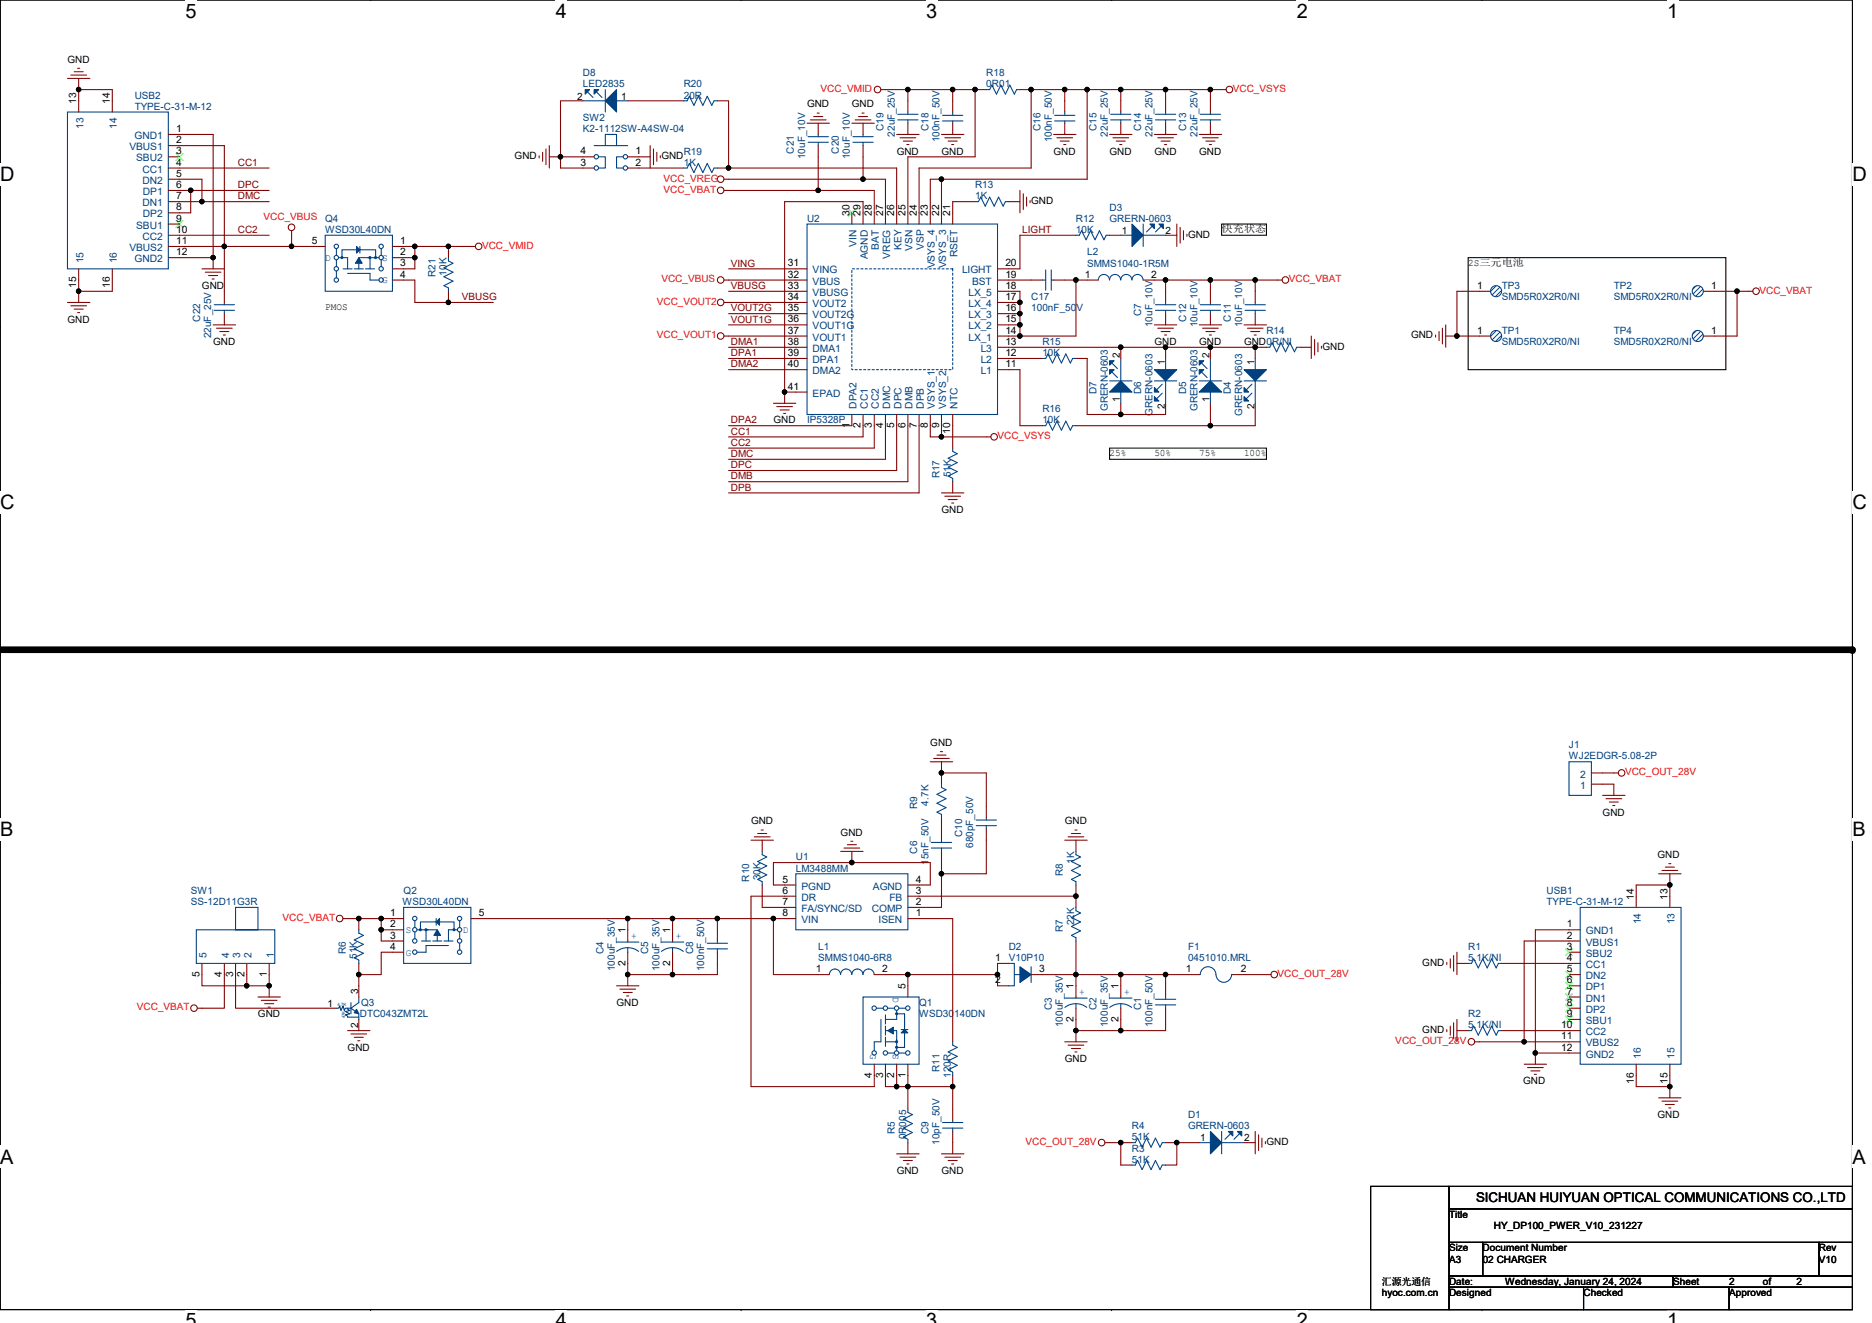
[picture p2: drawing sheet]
<svg xmlns="http://www.w3.org/2000/svg" width="297mm" height="210mm" viewBox="0 0 297 210" stroke-linecap="round" stroke-linejoin="round" font-family="sans-serif">
<defs><g id="words">
<g font-size="3.2">
<text x="29.4" y="2.8">5</text>
<text x="88.2" y="2.8">4</text>
<text x="147" y="2.8">3</text>
<text x="205.8" y="2.8">2</text>
<text x="264.5" y="2.8">1</text>
<text x="0" y="28.8">D</text>
<text x="293.9" y="28.8">D</text>
<text x="0" y="80.8">C</text>
<text x="293.9" y="80.8">C</text>
<text x="0" y="132.7">B</text>
<text x="293.9" y="132.7">B</text>
<text x="0" y="184.7">A</text>
<text x="293.9" y="184.7">A</text>
<text x="29.4" y="210.7">5</text>
<text x="88.2" y="210.7">4</text>
<text x="147" y="210.7">3</text>
<text x="205.8" y="210.7">2</text>
<text x="264.5" y="210.7">1</text>
</g>
<text font-size="2.1" x="234.2" y="190.7">SICHUAN HUIYUAN OPTICAL COMMUNICATIONS CO.,LTD</text>
<g font-size="1.6">
<text x="10.7" y="9.9">GND</text>
<text x="12.1" y="16.5" transform="rotate(-90 12.1 16.5)">13</text>
<text x="17.4" y="16.5" transform="rotate(-90 17.4 16.5)">14</text>
<text x="91.6" y="15.8">2</text>
<text x="98.5" y="15.8">1</text>
<text x="128.1" y="17.1">GND</text>
<text x="135.2" y="17.1">GND</text>
<text x="28" y="21">1</text>
<text x="28" y="22.7">2</text>
<text x="28" y="24.5">3</text>
<text x="28" y="26.3">4</text>
<text x="28" y="28.1">5</text>
<text x="28" y="29.8">6</text>
<text x="81.7" y="25.3">GND</text>
<text x="92.1" y="24.5">4</text>
<text x="92.1" y="26.3">3</text>
<text x="100.9" y="24.5">1</text>
<text x="100.9" y="26.3">2</text>
<text x="104.9" y="25.3">GND</text>
<text x="142.3" y="24.5">GND</text>
<text x="149.4" y="24.5">GND</text>
<text x="167.2" y="24.5">GND</text>
<text x="176.1" y="24.5">GND</text>
<text x="183.2" y="24.5">GND</text>
<text x="190.3" y="24.5">GND</text>
<text x="28" y="35.2">9</text>
<text x="28" y="31.6">7</text>
<text x="28" y="33.4">8</text>
<text x="134.8" y="34.3" transform="rotate(-90 134.8 34.3)">30</text>
<text x="136.6" y="34.3" transform="rotate(-90 136.6 34.3)">29</text>
<text x="138.3" y="34.3" transform="rotate(-90 138.3 34.3)">28</text>
<text x="140.1" y="34.3" transform="rotate(-90 140.1 34.3)">27</text>
<text x="141.9" y="34.3" transform="rotate(-90 141.9 34.3)">26</text>
<text x="143.7" y="34.3" transform="rotate(-90 143.7 34.3)">25</text>
<text x="145.5" y="34.3" transform="rotate(-90 145.5 34.3)">24</text>
<text x="147.2" y="34.3" transform="rotate(-90 147.2 34.3)">23</text>
<text x="149" y="34.3" transform="rotate(-90 149 34.3)">22</text>
<text x="150.8" y="34.3" transform="rotate(-90 150.8 34.3)">21</text>
<text x="163.6" y="32.4">GND</text>
<text x="28" y="40.5">12</text>
<text x="28" y="37">10</text>
<text x="28" y="38.7">11</text>
<text x="49.5" y="38.7">5</text>
<text x="63.5" y="38.7">1</text>
<text x="63.5" y="40.5">2</text>
<text x="178" y="37.1">1</text>
<text x="185" y="37.1">2</text>
<text x="188.5" y="37.7">GND</text>
<text x="193.8" y="36.8">快充状态</text>
<text x="12.1" y="45.7" transform="rotate(-90 12.1 45.7)">15</text>
<text x="17.4" y="45.7" transform="rotate(-90 17.4 45.7)">16</text>
<text x="32" y="45.9">GND</text>
<text x="63.5" y="42.3">3</text>
<text x="63.5" y="44.1">4</text>
<text x="125" y="42.3">31</text>
<text x="125" y="44.1">32</text>
<text x="125" y="45.8">33</text>
<text x="125" y="47.6">34</text>
<text x="159.5" y="42.3">20</text>
<text x="159.5" y="44.1">19</text>
<text x="159.5" y="47.6">17</text>
<text x="159.5" y="45.8">18</text>
<text x="172.1" y="44.1">1</text>
<text x="182.6" y="44.1">2</text>
<text x="233" y="42.1">2S三元电池</text>
<text x="234.4" y="45.8">1</text>
<text x="271.5" y="45.8">1</text>
<text x="10.7" y="51.2">GND</text>
<text x="51.6" y="49.3">PMOS</text>
<text x="125" y="49.4">35</text>
<text x="125" y="51.2">36</text>
<text x="125" y="53">37</text>
<text x="159.5" y="53">14</text>
<text x="159.5" y="51.2">15</text>
<text x="159.5" y="49.4">16</text>
<text x="223.9" y="53.7">GND</text>
<text x="234.4" y="53">1</text>
<text x="271.5" y="53">1</text>
<text x="33.8" y="54.8">GND</text>
<text x="125" y="54.7">38</text>
<text x="125" y="56.5">39</text>
<text x="125" y="58.3">40</text>
<text x="159.5" y="58.3">11</text>
<text x="159.5" y="56.5">12</text>
<text x="159.5" y="54.7">13</text>
<text x="177.7" y="56.9" transform="rotate(-90 177.7 56.9)">2</text>
<text x="183.2" y="54.8">GND</text>
<text x="184.8" y="58" transform="rotate(-90 184.8 58)">1</text>
<text x="190.3" y="54.8">GND</text>
<text x="191.9" y="56.9" transform="rotate(-90 191.9 56.9)">2</text>
<text x="197.4" y="54.8">GND0R/NI</text>
<text x="199" y="58" transform="rotate(-90 199 58)">1</text>
<text x="209.8" y="55.5">GND</text>
<text x="125" y="61.8">41</text>
<text x="177.7" y="63.8" transform="rotate(-90 177.7 63.8)">1</text>
<text x="184.8" y="64.9" transform="rotate(-90 184.8 64.9)">2</text>
<text x="191.9" y="63.8" transform="rotate(-90 191.9 63.8)">1</text>
<text x="199" y="64.9" transform="rotate(-90 199 64.9)">2</text>
<text x="122.7" y="67.2">GND</text>
<text x="134.8" y="67.9" transform="rotate(-90 134.8 67.9)">1</text>
<text x="136.6" y="67.9" transform="rotate(-90 136.6 67.9)">2</text>
<text x="138.3" y="67.9" transform="rotate(-90 138.3 67.9)">3</text>
<text x="140.1" y="67.9" transform="rotate(-90 140.1 67.9)">4</text>
<text x="141.9" y="67.9" transform="rotate(-90 141.9 67.9)">5</text>
<text x="143.7" y="67.9" transform="rotate(-90 143.7 67.9)">6</text>
<text x="145.5" y="67.9" transform="rotate(-90 145.5 67.9)">7</text>
<text x="147.2" y="67.9" transform="rotate(-90 147.2 67.9)">8</text>
<text x="149" y="67.9" transform="rotate(-90 149 67.9)">9</text>
<text x="150.8" y="68.9" transform="rotate(-90 150.8 68.9)">10</text>
<text x="176.1" y="72.4">25%</text>
<text x="183.2" y="72.4">50%</text>
<text x="190.3" y="72.4">75%</text>
<text x="197.4" y="72.4">100%</text>
<text x="149.4" y="81.4">GND</text>
<text x="147.6" y="118.4">GND</text>
<text x="119.2" y="130.9">GND</text>
<text x="168.9" y="130.9">GND</text>
<text x="254.3" y="129.4">GND</text>
<text x="133.4" y="132.6">GND</text>
<text x="263" y="136.2">GND</text>
<text x="124.1" y="140.1">5</text>
<text x="124.1" y="141.9">6</text>
<text x="124.1" y="143.6">7</text>
<text x="145.3" y="140.1">4</text>
<text x="145.3" y="141.9">3</text>
<text x="145.3" y="143.6">2</text>
<text x="259.2" y="142.8" transform="rotate(-90 259.2 142.8)">14</text>
<text x="264.6" y="142.8" transform="rotate(-90 264.6 142.8)">13</text>
<text x="61.9" y="145.4">1</text>
<text x="61.9" y="147.2">2</text>
<text x="61.9" y="149">3</text>
<text x="76" y="145.4">5</text>
<text x="99.2" y="148.1" transform="rotate(-90 99.2 148.1)">1</text>
<text x="106.3" y="148.1" transform="rotate(-90 106.3 148.1)">1</text>
<text x="124.1" y="145.4">8</text>
<text x="145.3" y="145.4">1</text>
<text x="248.6" y="147.2">1</text>
<text x="248.6" y="149">2</text>
<text x="31.7" y="155.1" transform="rotate(-90 31.7 155.1)">5</text>
<text x="35.2" y="155.1" transform="rotate(-90 35.2 155.1)">4</text>
<text x="37" y="155.1" transform="rotate(-90 37 155.1)">3</text>
<text x="38.8" y="155.1" transform="rotate(-90 38.8 155.1)">2</text>
<text x="42.3" y="155.1" transform="rotate(-90 42.3 155.1)">1</text>
<text x="61.9" y="150.7">4</text>
<text x="99.2" y="153.3" transform="rotate(-90 99.2 153.3)">2</text>
<text x="106.3" y="153.3" transform="rotate(-90 106.3 153.3)">2</text>
<text x="129.5" y="154.3">1</text>
<text x="140" y="154.3">2</text>
<text x="157.9" y="152.5">1</text>
<text x="164.9" y="154.3">3</text>
<text x="188.1" y="154.3">1</text>
<text x="196.9" y="154.3">2</text>
<text x="225.7" y="153.3">GND</text>
<text x="248.6" y="150.7">3</text>
<text x="248.6" y="152.5">4</text>
<text x="248.6" y="154.3">5</text>
<text x="40.9" y="161.4">GND</text>
<text x="52" y="159.8">1</text>
<text x="56.8" y="157.7" transform="rotate(-90 56.8 157.7)">3</text>
<text x="97.8" y="159.7">GND</text>
<text x="143.7" y="157" transform="rotate(-90 143.7 157)">5</text>
<text x="157.9" y="156.1">2</text>
<text x="170.3" y="157" transform="rotate(-90 170.3 157)">1</text>
<text x="177.5" y="157" transform="rotate(-90 177.5 157)">1</text>
<text x="248.6" y="156.1">6</text>
<text x="248.6" y="157.9">7</text>
<text x="248.6" y="159.6">8</text>
<text x="248.6" y="161.4">9</text>
<text x="55.2" y="166.8">GND</text>
<text x="56.8" y="163.2" transform="rotate(-90 56.8 163.2)">2</text>
<text x="170.3" y="162.2" transform="rotate(-90 170.3 162.2)">2</text>
<text x="177.5" y="162.2" transform="rotate(-90 177.5 162.2)">2</text>
<text x="225.7" y="163.9">GND</text>
<text x="247.7" y="163.2">10</text>
<text x="247.7" y="165">11</text>
<text x="247.7" y="166.8">12</text>
<text x="138.3" y="171.1" transform="rotate(-90 138.3 171.1)">4</text>
<text x="140.1" y="171.1" transform="rotate(-90 140.1 171.1)">3</text>
<text x="141.9" y="171.1" transform="rotate(-90 141.9 171.1)">2</text>
<text x="143.7" y="171.1" transform="rotate(-90 143.7 171.1)">1</text>
<text x="168.9" y="168.6">GND</text>
<text x="241.7" y="172.1">GND</text>
<text x="259.2" y="172" transform="rotate(-90 259.2 172)">16</text>
<text x="264.6" y="172" transform="rotate(-90 264.6 172)">15</text>
<text x="263" y="177.4">GND</text>
<text x="190.5" y="181.2">1</text>
<text x="197.4" y="181.2">2</text>
<text x="201" y="181.7">GND</text>
<text x="142.3" y="186.3">GND</text>
<text x="149.4" y="186.3">GND</text>
<text x="229.9" y="193.3">Title</text>
<text x="237" y="195.1">HY_DP100_PWER_V10_231227</text>
<text x="219.3" y="203.9">汇源光通信</text>
<text x="229.9" y="200.4">A3</text>
<text x="229.9" y="198.6">Size</text>
<text x="229.9" y="203.9">Date:</text>
<text x="235.3" y="198.6">Document Number</text>
<text x="235.3" y="200.4">02 CHARGER</text>
<text x="238.8" y="203.9">Wednesday, January 24, 2024</text>
<text x="265.5" y="203.9">Sheet</text>
<text x="274.4" y="203.9">2</text>
<text x="279.7" y="203.9">of</text>
<text x="285" y="203.9">2</text>
<text x="288.6" y="198.6">Rev</text>
<text x="288.6" y="200.4">V10</text>
<text x="219.3" y="205.7">hyoc.com.cn</text>
<text x="229.9" y="205.7">Designed</text>
<text x="251.3" y="205.7">Checked</text>
<text x="274.4" y="205.7">Approved</text>
</g>
<g font-size="1.6" fill="#004080">
<text x="21.4" y="15.6">USB2</text>
<text x="21.4" y="17.4">TYPE-C-31-M-12</text>
<text x="92.5" y="12.1">D8</text>
<text x="92.5" y="13.9">LED2835</text>
<text x="108.5" y="13.9">R20</text>
<text x="108.5" y="15.6">20R</text>
<text x="156.5" y="12.1">R18</text>
<text x="156.5" y="13.9">0R01</text>
<text x="13.2" y="20.5" transform="rotate(-90 13.2 20.5)">13</text>
<text x="18.6" y="20.5" transform="rotate(-90 18.6 20.5)">14</text>
<text x="20.5" y="23.8">VBUS1</text>
<text x="21.4" y="22.1">GND1</text>
<text x="92.5" y="19.2">SW2</text>
<text x="92.5" y="21">K2-1112SW-A4SW-04</text>
<text x="140.2" y="20.8" transform="rotate(-90 140.2 20.8)">C19</text>
<text x="142" y="21.7" transform="rotate(-90 142 21.7)">22uF_25V</text>
<text x="147.3" y="20.8" transform="rotate(-90 147.3 20.8)">C18</text>
<text x="149.1" y="22.6" transform="rotate(-90 149.1 22.6)">100nF_50V</text>
<text x="165.1" y="20.8" transform="rotate(-90 165.1 20.8)">C16</text>
<text x="166.9" y="22.6" transform="rotate(-90 166.9 22.6)">100nF_50V</text>
<text x="174" y="20.8" transform="rotate(-90 174 20.8)">C15</text>
<text x="175.8" y="21.7" transform="rotate(-90 175.8 21.7)">22uF_25V</text>
<text x="181.1" y="20.8" transform="rotate(-90 181.1 20.8)">C14</text>
<text x="182.9" y="21.7" transform="rotate(-90 182.9 21.7)">22uF_25V</text>
<text x="188.2" y="20.8" transform="rotate(-90 188.2 20.8)">C13</text>
<text x="190" y="21.7" transform="rotate(-90 190 21.7)">22uF_25V</text>
<text x="21.6" y="25.6">SBU2</text>
<text x="22.6" y="27.4">CC1</text>
<text x="22.6" y="29.2">DN2</text>
<text x="108.5" y="24.5">R19</text>
<text x="108.5" y="26.3">1K</text>
<text x="126" y="24.4" transform="rotate(-90 126 24.4)">C21</text>
<text x="127.8" y="25.3" transform="rotate(-90 127.8 25.3)">10uF_10V</text>
<text x="133.1" y="24.4" transform="rotate(-90 133.1 24.4)">C20</text>
<text x="134.9" y="25.3" transform="rotate(-90 134.9 25.3)">10uF_10V</text>
<text x="154.7" y="29.9">R13</text>
<text x="22.6" y="32.7">DN1</text>
<text x="22.7" y="30.9">DP1</text>
<text x="22.7" y="34.5">DP2</text>
<text x="51.6" y="35.2">Q4</text>
<text x="128.1" y="35.2">U2</text>
<text x="154.7" y="31.6">1K</text>
<text x="170.7" y="35.2">R12</text>
<text x="176.1" y="33.4">D3</text>
<text x="176.1" y="35.2">GRERN-0603</text>
<text x="13.2" y="41.8" transform="rotate(-90 13.2 41.8)">15</text>
<text x="18.6" y="41.8" transform="rotate(-90 18.6 41.8)">16</text>
<text x="20.5" y="39.8">VBUS2</text>
<text x="21.4" y="41.6">GND2</text>
<text x="21.6" y="36.3">SBU1</text>
<text x="22.6" y="38.1">CC2</text>
<text x="51.6" y="37">WSD30L40DN</text>
<text x="51.6" y="41.4">D</text>
<text x="60.7" y="41.4">S</text>
<text x="135.9" y="39.2" transform="rotate(-90 135.9 39.2)">VIN</text>
<text x="137.7" y="41.2" transform="rotate(-90 137.7 41.2)">AGND</text>
<text x="139.5" y="39.6" transform="rotate(-90 139.5 39.6)">BAT</text>
<text x="141.2" y="41.1" transform="rotate(-90 141.2 41.1)">VREG</text>
<text x="143" y="39.7" transform="rotate(-90 143 39.7)">KEY</text>
<text x="144.8" y="39.8" transform="rotate(-90 144.8 39.8)">VSN</text>
<text x="146.6" y="39.7" transform="rotate(-90 146.6 39.7)">VSP</text>
<text x="151.9" y="40.8" transform="rotate(-90 151.9 40.8)">RSET</text>
<text x="170.7" y="37">10K</text>
<text x="172.5" y="40.5">L2</text>
<text x="60.7" y="45">G</text>
<text x="69.1" y="43.9" transform="rotate(-90 69.1 43.9)">R21</text>
<text x="70.9" y="43.7" transform="rotate(-90 70.9 43.7)">10K</text>
<text x="128.9" y="43.4">VING</text>
<text x="128.9" y="45.2">VBUS</text>
<text x="128.9" y="46.9">VBUSG</text>
<text x="148.4" y="42.6" transform="rotate(-90 148.4 42.6)">VSYS_4</text>
<text x="150.1" y="42.6" transform="rotate(-90 150.1 42.6)">VSYS_3</text>
<text x="152.7" y="43.4">LIGHT</text>
<text x="153.7" y="46.9">LX_5</text>
<text x="154.2" y="45.2">BST</text>
<text x="163.6" y="47.6">C17</text>
<text x="172.5" y="42.3">SMMS1040-1R5M</text>
<text x="238.3" y="45.9">TP3</text>
<text x="238.3" y="47.6">SMD5R0X2R0/NI</text>
<text x="256.1" y="45.9">TP2</text>
<text x="256.1" y="47.6">SMD5R0X2R0/NI</text>
<text x="31.7" y="51" transform="rotate(-90 31.7 51)">C22</text>
<text x="33.5" y="53.7" transform="rotate(-90 33.5 53.7)">22uF_25V</text>
<text x="128.9" y="48.7">VOUT2</text>
<text x="128.9" y="50.5">VOUT2G</text>
<text x="128.9" y="52.3">VOUT1G</text>
<text x="153.7" y="52.3">LX_2</text>
<text x="153.7" y="50.5">LX_3</text>
<text x="153.7" y="48.7">LX_4</text>
<text x="163.6" y="49.4">100nF_50V</text>
<text x="181.1" y="50.1" transform="rotate(-90 181.1 50.1)">C7</text>
<text x="182.9" y="51.9" transform="rotate(-90 182.9 51.9)">10uF_10V</text>
<text x="188.2" y="51" transform="rotate(-90 188.2 51)">C12</text>
<text x="190" y="51.9" transform="rotate(-90 190 51.9)">10uF_10V</text>
<text x="195.3" y="51" transform="rotate(-90 195.3 51)">C11</text>
<text x="197.1" y="51.9" transform="rotate(-90 197.1 51.9)">10uF_10V</text>
<text x="201" y="53">R14</text>
<text x="238.3" y="53">TP1</text>
<text x="256.1" y="53">TP4</text>
<text x="128.9" y="54.1">VOUT1</text>
<text x="128.9" y="55.8">DMA1</text>
<text x="128.9" y="57.6">DPA1</text>
<text x="128.9" y="59.4">DMA2</text>
<text x="153.7" y="54.1">LX_1</text>
<text x="155.6" y="59.4">L1</text>
<text x="155.6" y="57.6">L2</text>
<text x="155.6" y="55.8">L3</text>
<text x="165.4" y="54.8">R15</text>
<text x="165.4" y="56.5">10K</text>
<text x="238.3" y="54.8">SMD5R0X2R0/NI</text>
<text x="256.1" y="54.8">SMD5R0X2R0/NI</text>
<text x="128.9" y="62.9">EPAD</text>
<text x="135.9" y="64.9" transform="rotate(-90 135.9 64.9)">DPA2</text>
<text x="137.7" y="64.9" transform="rotate(-90 137.7 64.9)">CC1</text>
<text x="139.5" y="64.9" transform="rotate(-90 139.5 64.9)">CC2</text>
<text x="141.2" y="64.9" transform="rotate(-90 141.2 64.9)">DMC</text>
<text x="143" y="64.9" transform="rotate(-90 143 64.9)">DPC</text>
<text x="144.8" y="64.9" transform="rotate(-90 144.8 64.9)">DMB</text>
<text x="146.6" y="64.9" transform="rotate(-90 146.6 64.9)">DPB</text>
<text x="148.4" y="64.9" transform="rotate(-90 148.4 64.9)">VSYS_1</text>
<text x="150.1" y="64.9" transform="rotate(-90 150.1 64.9)">VSYS_2</text>
<text x="151.9" y="64.9" transform="rotate(-90 151.9 64.9)">NTC</text>
<text x="165.4" y="65.4">R16</text>
<text x="174" y="62.6" transform="rotate(-90 174 62.6)">D7</text>
<text x="175.8" y="65.3" transform="rotate(-90 175.8 65.3)">GRERN-0603</text>
<text x="181.1" y="62.6" transform="rotate(-90 181.1 62.6)">D6</text>
<text x="182.9" y="66" transform="rotate(-90 182.9 66)">GRERN-0603</text>
<text x="188.2" y="62.6" transform="rotate(-90 188.2 62.6)">D5</text>
<text x="190" y="65.3" transform="rotate(-90 190 65.3)">GRERN-0603</text>
<text x="195.3" y="62.6" transform="rotate(-90 195.3 62.6)">D4</text>
<text x="197.1" y="66" transform="rotate(-90 197.1 66)">GRERN-0603</text>
<text x="128.1" y="67.2">IP5328P</text>
<text x="165.4" y="67.2">10K</text>
<text x="149.1" y="75.9" transform="rotate(-90 149.1 75.9)">R17</text>
<text x="150.9" y="75.7" transform="rotate(-90 150.9 75.7)">51K</text>
<text x="249" y="118.8">J1</text>
<text x="249" y="120.5">WJ2EDGR-5.08-2P</text>
<text x="250.7" y="125.2">1</text>
<text x="250.7" y="123.4">2</text>
<text x="145.5" y="128.4" transform="rotate(-90 145.5 128.4)">R9</text>
<text x="147.3" y="127.8" transform="rotate(-90 147.3 127.8)">4.7K</text>
<text x="126.3" y="136.5">U1</text>
<text x="145.5" y="135.5" transform="rotate(-90 145.5 135.5)">C6</text>
<text x="147.3" y="137.3" transform="rotate(-90 147.3 137.3)">15nF_50V</text>
<text x="152.7" y="132.8" transform="rotate(-90 152.7 132.8)">C10</text>
<text x="154.4" y="134.6" transform="rotate(-90 154.4 134.6)">680pF_50V</text>
<text x="170.4" y="137.1" transform="rotate(-90 170.4 137.1)">1K</text>
<text x="30.3" y="141.9">SW1</text>
<text x="30.3" y="143.7">SS-12D11G3R</text>
<text x="63.9" y="143.7">WSD30L40DN</text>
<text x="64" y="141.9">Q2</text>
<text x="118.9" y="139.9" transform="rotate(-90 118.9 139.9)">R10</text>
<text x="120.6" y="139.7" transform="rotate(-90 120.6 139.7)">30K</text>
<text x="126.3" y="138.3">LM3488MM</text>
<text x="127.2" y="141.2">PGND</text>
<text x="127.2" y="143">DR</text>
<text x="138.5" y="141.2">AGND</text>
<text x="141.1" y="143">FB</text>
<text x="168.7" y="139" transform="rotate(-90 168.7 139)">R8</text>
<text x="245.4" y="141.9">USB1</text>
<text x="245.4" y="143.7">TYPE-C-31-M-12</text>
<text x="64.4" y="148.1">S</text>
<text x="73.5" y="148.1">D</text>
<text x="100.1" y="149">+</text>
<text x="107.2" y="149">+</text>
<text x="127.2" y="144.7">FA/SYNC/SD</text>
<text x="127.2" y="146.5">VIN</text>
<text x="138.3" y="144.7">COMP</text>
<text x="139.4" y="146.5">ISEN</text>
<text x="168.7" y="147.9" transform="rotate(-90 168.7 147.9)">R7</text>
<text x="170.4" y="146.9" transform="rotate(-90 170.4 146.9)">22K</text>
<text x="251.6" y="148.3">GND1</text>
<text x="260.4" y="146.7" transform="rotate(-90 260.4 146.7)">14</text>
<text x="265.7" y="146.7" transform="rotate(-90 265.7 146.7)">13</text>
<text x="32.8" y="152" transform="rotate(-90 32.8 152)">5</text>
<text x="36.3" y="152" transform="rotate(-90 36.3 152)">4</text>
<text x="38.1" y="152" transform="rotate(-90 38.1 152)">3</text>
<text x="39.9" y="152" transform="rotate(-90 39.9 152)">2</text>
<text x="43.5" y="152" transform="rotate(-90 43.5 152)">1</text>
<text x="54.9" y="151.5" transform="rotate(-90 54.9 151.5)">R6</text>
<text x="56.6" y="152.2" transform="rotate(-90 56.6 152.2)">51K</text>
<text x="64.4" y="151.7">G</text>
<text x="95.8" y="151.5" transform="rotate(-90 95.8 151.5)">C4</text>
<text x="97.5" y="154.2" transform="rotate(-90 97.5 154.2)">100uF_35V</text>
<text x="102.9" y="151.5" transform="rotate(-90 102.9 151.5)">C5</text>
<text x="104.6" y="154.2" transform="rotate(-90 104.6 154.2)">100uF_35V</text>
<text x="110" y="151.5" transform="rotate(-90 110 151.5)">C8</text>
<text x="111.8" y="154.2" transform="rotate(-90 111.8 154.2)">100nF_50V</text>
<text x="129.8" y="150.8">L1</text>
<text x="129.8" y="152.5">SMMS1040-6R8</text>
<text x="160.1" y="150.8">D2</text>
<text x="160.1" y="152.5">V10P10</text>
<text x="188.5" y="150.8">F1</text>
<text x="188.5" y="152.5">0451010.MRL</text>
<text x="233" y="150.8">R1</text>
<text x="233" y="152.5">5.1K/NI</text>
<text x="251.6" y="150.1">VBUS1</text>
<text x="251.6" y="151.8">SBU2</text>
<text x="251.6" y="153.6">CC1</text>
<text x="251.6" y="155.4">DN2</text>
<text x="57.1" y="161.4">DTC043ZMT2L</text>
<text x="57.3" y="159.7">Q3</text>
<text x="141.6" y="158.2" transform="rotate(90 141.6 158.2)">D</text>
<text x="145.8" y="159.7">Q1</text>
<text x="145.8" y="161.4">WSD30140DN</text>
<text x="166.9" y="160.4" transform="rotate(-90 166.9 160.4)">C3</text>
<text x="171.3" y="157.9">+</text>
<text x="174" y="160.4" transform="rotate(-90 174 160.4)">C2</text>
<text x="178.4" y="157.9">+</text>
<text x="181.1" y="160.4" transform="rotate(-90 181.1 160.4)">C1</text>
<text x="233" y="161.4">R2</text>
<text x="251.6" y="157.2">DP1</text>
<text x="251.6" y="159">DN1</text>
<text x="251.6" y="160.7">DP2</text>
<text x="138.1" y="167.3" transform="rotate(90 138.1 167.3)">G</text>
<text x="141.6" y="167.3" transform="rotate(90 141.6 167.3)">S</text>
<text x="168.7" y="163" transform="rotate(-90 168.7 163)">100uF_35V</text>
<text x="175.8" y="163" transform="rotate(-90 175.8 163)">100uF_35V</text>
<text x="182.9" y="163" transform="rotate(-90 182.9 163)">100nF_50V</text>
<text x="233" y="163.2">5.1K/NI</text>
<text x="251.6" y="162.5">SBU1</text>
<text x="251.6" y="164.3">CC2</text>
<text x="251.6" y="166.1">VBUS2</text>
<text x="251.6" y="167.9">GND2</text>
<text x="149.1" y="170.2" transform="rotate(-90 149.1 170.2)">R11</text>
<text x="150.9" y="171" transform="rotate(-90 150.9 171)">120R</text>
<text x="260.4" y="168" transform="rotate(-90 260.4 168)">16</text>
<text x="265.7" y="168" transform="rotate(-90 265.7 168)">15</text>
<text x="142" y="179.9" transform="rotate(-90 142 179.9)">R5</text>
<text x="147.3" y="179.9" transform="rotate(-90 147.3 179.9)">C9</text>
<text x="179.6" y="179.2">R4</text>
<text x="188.5" y="177.4">D1</text>
<text x="188.5" y="179.2">GRERN-0603</text>
<text x="143.8" y="180.8" transform="rotate(-90 143.8 180.8)">0R005</text>
<text x="149.1" y="181.7" transform="rotate(-90 149.1 181.7)">10pF_50V</text>
<text x="179.6" y="181">51K</text>
<text x="179.6" y="182.8">R3</text>
<text x="179.6" y="184.6">51K</text>
</g>
<g font-size="1.6" fill="#f00">
<text x="130.2" y="14.6">VCC_VMID</text>
<text x="195.6" y="14.6">VCC_VSYS</text>
<text x="105.3" y="28.8">VCC_VREG</text>
<text x="41.8" y="34.8">VCC_VBUS</text>
<text x="105.3" y="30.6">VCC_VBAT</text>
<text x="76.5" y="39.5">VCC_VMID</text>
<text x="104.9" y="44.8">VCC_VBUS</text>
<text x="204.5" y="44.8">VCC_VBAT</text>
<text x="279.2" y="46.6">VCC_VBAT</text>
<text x="104.2" y="48.4">VCC_VOUT2</text>
<text x="104.2" y="53.7">VCC_VOUT1</text>
<text x="158.3" y="69.7">VCC_VSYS</text>
<text x="257.8" y="123">VCC_OUT_28V</text>
<text x="44.8" y="146.2">VCC_VBAT</text>
<text x="202.7" y="155">VCC_OUT_28V</text>
<text x="21.7" y="160.4">VCC_VBAT</text>
<text x="221.4" y="165.7">VCC_OUT_28V</text>
<text x="162.7" y="181.7">VCC_OUT_28V</text>
</g>
<g font-size="1.6" fill="#800000">
<text x="37.7" y="26.3">CC1</text>
<text x="37.7" y="29.9">DPC</text>
<text x="37.7" y="31.6">DMC</text>
<text x="37.7" y="37">CC2</text>
<text x="162.2" y="37">LIGHT</text>
<text x="73.3" y="47.6">VBUSG</text>
<text x="116" y="42.3">VING</text>
<text x="116" y="45.9">VBUSG</text>
<text x="116" y="49.4">VOUT2G</text>
<text x="116" y="51.2">VOUT1G</text>
<text x="116" y="54.8">DMA1</text>
<text x="116" y="56.5">DPA1</text>
<text x="116" y="58.3">DMA2</text>
<text x="116" y="67.2">DPA2</text>
<text x="116" y="69">CC1</text>
<text x="116" y="70.8">CC2</text>
<text x="116" y="72.5">DMC</text>
<text x="116" y="74.3">DPC</text>
<text x="116" y="76.1">DMB</text>
<text x="116" y="77.9">DPB</text>
</g>
<g font-size=".7" fill="#004080">
<text x="53.5" y="159.6">4.7K</text>
<text x="54.8" y="161.6" transform="rotate(-90 54.8 161.6)">47K</text>
</g>
</g></defs>
<path d="M0 0h293.9v207.9h-293.9z" fill="none" stroke="#000" stroke-width=".17"/>
<g fill="#fff">
<path d="M29.4 0h1.8v3.5h-1.8z"/>
<path d="M29.4 207.9h1.8v2h-1.8z"/>
</g>
<path d="M58.8 0h.1M58.8 207.9h.1" fill="none" stroke="#000" stroke-width=".17"/>
<g fill="#fff">
<path d="M88.2 0h1.8v3.5h-1.8z"/>
<path d="M88.2 207.9h1.8v2h-1.8z"/>
</g>
<path d="M117.6 0h.1M117.6 207.9h.1" fill="none" stroke="#000" stroke-width=".17"/>
<g fill="#fff">
<path d="M147 0h1.7v3.5h-1.7z"/>
<path d="M147 207.9h1.7v2h-1.7z"/>
</g>
<path d="M176.4 0h.1M176.4 207.9h.1" fill="none" stroke="#000" stroke-width=".17"/>
<g fill="#fff">
<path d="M205.8 0h1.7v3.5h-1.7z"/>
<path d="M205.8 207.9h1.7v2h-1.7z"/>
</g>
<path d="M235.2 0h.1M235.2 207.9h.1" fill="none" stroke="#000" stroke-width=".17"/>
<g fill="#fff">
<path d="M264.5 0h1.8v3.5h-1.8z"/>
<path d="M264.5 207.9h1.8v2h-1.8z"/>
<path d="M0 26h2.3v3.5h-2.3z"/>
<path d="M293.9 26h2.3v3.5h-2.3z"/>
<path d="M0 77.9h2.3v3.5h-2.3z"/>
<path d="M293.9 77.9h2.3v3.5h-2.3z"/>
</g>
<path d="M0 52h.1M293.9 52h.1" fill="none" stroke="#000" stroke-width=".17"/>
<g fill="#fff">
<path d="M0 129.9h2.1v3.5h-2.1z"/>
<path d="M293.9 129.9h2.1v3.5h-2.1z"/>
</g>
<path d="M0 103.9h.1M293.9 103.9h.1" fill="none" stroke="#000" stroke-width=".17"/>
<g fill="#fff">
<path d="M0 181.9h2.2v3.5h-2.2z"/>
<path d="M293.9 181.9h2.2v3.5h-2.2z"/>
</g>
<path d="M193.8 35.6h7.2v1.7h-7.2zM233 40.9h40.9v17.8h-40.9zM176.1 71.1h24.9v1.8h-24.9zM0 155.9h.1M293.9 155.9h.1M229.9 188.3h64v3.6h-64zM229.9 191.9h64v5.3h-64zM229.9 197.2h5.4v5.3h-5.4zM235.3 197.2h53.3v5.3h-53.3zM288.6 197.2h5.3v5.3h-5.3zM229.9 202.5h35.6v1.8h-35.6zM265.5 202.5h28.4v1.8h-28.4z" fill="none" stroke="#000" stroke-width=".17"/>
<path d="M0 103.1h293.9" fill="none" stroke="#000" stroke-width="1.1"/>
<circle cx="293.9" cy="103.1" r=".53" fill="#000"/>
<g fill="none" stroke="#800000" stroke-width=".17">
<path d="M10.7 12.4h3.6M11.2 11.9h2.5M11.8 11.4h1.4M12.3 10.8h.4M128.1 19.6h3.5M128.6 19h2.5M129.1 18.5h1.5M129.7 17.9h.3M135.2 19.6h3.5M135.7 19h2.5M136.2 18.5h1.5M136.8 17.9h.3"/>
<path d="M139.8 14.2h.7M193.8 14.2h.8M46.3 36.6v.7M74.7 39.1h.7M85.6 24.7v.4M86.1 24.2v1.4M86.6 23.6v2.5M87.2 23.1v3.6M103.2 23.1v3.6M103.7 23.6v2.5M104.2 24.2v1.4M104.8 24.7v.4"/>
<path d="M114.9 28.4h.7M114.9 30.2h.7M142.3 21.3h3.5M142.8 21.9h2.5M143.3 22.4h1.5M143.9 22.9h.3M149.4 21.3h3.5M149.9 21.9h2.5M150.4 22.4h1.5M151 22.9h.3M161.8 30.2v3.6M162.4 30.8v2.5"/>
<path d="M162.9 31.3v1.4M163.4 31.8v.4M167.2 21.3h3.5M167.7 21.9h2.5M168.2 22.4h1.5M168.8 22.9h.3M176.1 21.3h3.5M176.6 21.9h2.5M177.1 22.4h1.5M177.7 22.9h.3M183.2 21.3h3.5M183.7 21.9h2.5"/>
<path d="M184.2 22.4h1.5M184.8 22.9h.3M186.7 35.6v3.5M187.3 36.1v2.5M187.8 36.6v1.5M188.3 37.2v.3M190.3 21.3h3.5M190.8 21.9h2.5M191.3 22.4h1.5M191.9 22.9h.3M10.7 48h3.6M11.2 48.5h2.5"/>
<path d="M11.8 49.1h1.4M12.3 49.6h.4M32 42.7h3.6M32.6 43.2h2.5M33.1 43.7h1.4M33.7 44.3h.3M33.8 51.6h3.6M34.4 52.1h2.4M34.9 52.6h1.4M35.4 53.2h.4M114.9 44.4h.7M114.9 48h.7"/>
<path d="M114.9 53.3h.7M183.2 51.6h3.5M183.7 52.1h2.5M184.2 52.6h1.5M184.8 53.2h.3M190.3 51.6h3.5M190.8 52.1h2.5M191.3 52.6h1.5M191.9 53.2h.3M197.4 51.6h3.6M197.9 52.1h2.5M198.5 52.6h1.4"/>
<path d="M199 53.2h.3M202.7 44.4h.8M208.1 53.3v3.6M208.6 53.9v2.5M209.1 54.4v1.4M209.7 54.9v.4M227.8 53.2v.3M228.3 52.6v1.5M228.9 52.1v2.5M229.4 51.6v3.5M277.4 46.2h.7M122.7 64h3.6"/>
<path d="M123.3 64.5h2.4M123.8 65.1h1.4M124.3 65.6h.4M149.4 78.2h3.5M149.9 78.8h2.5M150.4 79.3h1.5M151 79.8h.3M156.5 69.3h.7M148.7 119.8h1.4M149.2 119.3h.4M119.2 133.3h3.5M119.7 132.8h2.5"/>
<path d="M120.2 132.3h1.5M120.8 131.7h.3M133.4 135.1h3.5M133.9 134.6h2.5M134.4 134.1h1.5M135 133.5h.3M147.6 120.9h3.6M148.1 120.4h2.5M168.9 133.3h3.6M169.5 132.8h2.5M170 132.3h1.4M170.6 131.7h.3"/>
<path d="M254.3 126.2h3.5M254.8 126.8h2.5M255.4 127.3h1.4M255.9 127.8h.3M256.1 122.7h.7M263.2 138.7h3.5M263.7 138.2h2.5M264.2 137.6h1.5M264.8 137.1h.3M40.9 158.2h3.6M41.5 158.8h2.5M42 159.3h1.4"/>
<path d="M42.5 159.9h.4M54.4 145.8h.8M97.8 156.5h3.6M98.4 157h2.5M98.9 157.5h1.4M99.4 158.1h.4M201 154.7h.7M229.6 152.7v.4M230.1 152.2v1.4M230.6 151.7v2.5M231.2 151.1v3.6M31.3 160h.7"/>
<path d="M55.2 163.6h3.5M55.7 164.1h2.5M56.2 164.6h1.5M56.8 165.2h.3M168.9 165.4h3.6M169.5 165.9h2.5M170 166.4h1.4M170.6 167h.3M199.2 179.6v3.5M229.6 163.4v.3M230.1 162.9v1.4M230.6 162.3v2.5"/>
<path d="M231.2 161.8v3.6M234 165.4h.7M241.8 168.9h3.6M242.4 169.4h2.5M242.9 170h1.4M243.5 170.5h.3M263.2 174.2h3.5M263.7 174.8h2.5M264.2 175.3h1.5M264.8 175.9h.3M142.3 183.1h3.5M142.8 183.7h2.5"/>
<path d="M143.3 184.2h1.5M143.9 184.7h.3M149.4 183.1h3.5M149.9 183.7h2.5M150.4 184.2h1.5M151 184.7h.3M175.3 181.4h.8M199.7 180.1v2.5M200.2 180.6v1.5M200.8 181.2v.3"/>
<circle cx="139.2" cy="14.2" r=".52"/>
<circle cx="195.1" cy="14.2" r=".52"/>
<circle cx="46.3" cy="36.1" r=".52"/>
<circle cx="75.9" cy="39.1" r=".52"/>
<circle cx="114.3" cy="28.4" r=".52"/>
<circle cx="114.3" cy="30.2" r=".52"/>
<circle cx="114.3" cy="48" r=".52"/>
<circle cx="114.3" cy="44.4" r=".52"/>
<circle cx="114.3" cy="53.3" r=".52"/>
<circle cx="204" cy="44.4" r=".52"/>
<circle cx="278.6" cy="46.2" r=".52"/>
<circle cx="157.7" cy="69.3" r=".52"/>
<circle cx="257.3" cy="122.7" r=".52"/>
<circle cx="53.9" cy="145.8" r=".52"/>
<circle cx="202.2" cy="154.7" r=".52"/>
<circle cx="30.8" cy="160" r=".52"/>
<circle cx="233.5" cy="165.3" r=".52"/>
<circle cx="174.8" cy="181.3" r=".52"/>
</g>
<path d="M217.9 188.6h11.7v10.7h-11.7z" fill="#fff"/>
<path d="M217.5 188.3h12.4v19.6h-12.4zM229.9 188.3h64v3.6h-64zM229.9 191.9h64v5.3h-64zM229.9 197.2h5.4v5.3h-5.4zM235.3 197.2h53.3v5.3h-53.3zM288.6 197.2h5.3v5.3h-5.3zM229.9 204.3h21.4v3.6h-21.4zM229.9 202.5h35.6v1.8h-35.6zM251.3 204.3h23.1v3.6h-23.1zM265.5 202.5h28.4v1.8h-28.4zM274.4 204.3h19.5v3.6h-19.5z" fill="none" stroke="#000" stroke-width=".17"/>
<path d="M217.9 188.6h11.7v10.7h-11.7z" fill="#fff"/>
<path d="M217.5 188.3h12.4v19.6h-12.4zM229.9 188.3h64v3.6h-64zM229.9 191.9h64v5.3h-64zM229.9 197.2h5.4v5.3h-5.4zM235.3 197.2h53.3v5.3h-53.3zM288.6 197.2h5.3v5.3h-5.3zM229.9 204.3h21.4v3.6h-21.4zM229.9 202.5h35.6v1.8h-35.6zM251.3 204.3h23.1v3.6h-23.1zM265.5 202.5h28.4v1.8h-28.4zM274.4 204.3h19.5v3.6h-19.5z" fill="none" stroke="#000" stroke-width=".17"/>
<path d="M217.9 188.6h11.7v10.7h-11.7z" fill="#fff"/>
<path d="M217.5 188.3h12.4v19.6h-12.4zM229.9 204.3h21.4v3.6h-21.4zM251.3 204.3h23.1v3.6h-23.1zM274.4 204.3h19.5v3.6h-19.5z" fill="none" stroke="#000" stroke-width=".17"/>
<g fill="none" stroke="#004080" stroke-width=".17">
<path d="M108.5 16h.5l.4-.7 .7 1.4 .7-1.4 .7 1.4 .7-1.4 .7 1.4 .4-.7h.5M142.4 19h3.3M142.4 18.1h3.3M144.1 17.8v.3M144.1 19v.6M190.5 19h3.2M190.5 18.1h3.2M192.1 17.8v.3M192.1 19v.6M51.6 37.3h10.7v8.9h-10.7zM53.4 39.5v1M56.6 39.6h-2.3v1.3"/>
<path d="M57.1 39.6v.6M57.1 39.1v.5h2.5v1.3M60.5 39.5v1M154.7 32h.6l.3-.7 .7 1.4 .7-1.4 .8 1.4 .7-1.4 .7 1.4 .3-.7h.6M170.7 37.3h.6l.3-.7 .7 1.5 .7-1.5 .8 1.5 .7-1.5 .7 1.5 .3-.8h.6M53.4 41.3v1M53.4 43v1.1M53.7 40.9h1.5v1.8M54.4 42.7h1.5M55.2 43.4h3.5v1h1.4M56.2 42.7h1.5M56.9 40.9h1.8v1.8"/>
<path d="M56.9 41.8v.9M58 42.7h1.4M58.4 40.9h1.7M60.5 41.3v1M165.4 56.9h.5l.4-.7 .7 1.4 .7-1.4 .7 1.4 .7-1.4 .7 1.4 .4-.7h.5M176.4 59l.9 .9M176.4 57.6l.9 .9M177.8 56.9v3.6M185 56.9v1.8M190.5 49.3h3.2M190.5 48.4h3.2M190.6 59l.9 .9"/>
<path d="M190.6 57.6l.9 .9M192.1 48v.4M192.1 49.3v.5M192.1 56.9v3.6M199.2 56.9v1.8M201 55.1h.5l.3-.7 .8 1.4 .7-1.4 .7 1.4 .7-1.4 .7 1.4 .4-.7h.5M165.4 67.6h.5l.4-.8 .7 1.5 .7-1.5 .7 1.5 .7-1.5 .7 1.5 .4-.7h.5M176.1 60.5h3.5M177.8 62.2v1.8M183.2 60.5h3.5M184.4 61l-.9 .9M184.4 62.4l-.9 .9"/>
<path d="M185 60.5v3.5M190.3 60.5h3.5M192.1 62.2v1.8M197.4 60.5h3.6M198.6 61l-.8 .9M198.6 62.4l-.8 .9M199.2 60.5v3.5M149.4 124.5v.5l.7 .3-1.4 .8 1.4 .7-1.4 .7 1.4 .7-1.4 .7 .7 .4v.5M170.7 135.1v.6l.7 .3-1.4 .7 1.4 .7-1.4 .8 1.4 .7-1.4 .7 .7 .3v.6M31.2 147.6h12.4v5.3h-12.4zM37.4 144h3.5v3.6h-3.5zM133.4 154.7a.88 .88 0 0 0-.9-.9 .88 .88 0 0 0-.9 .9"/>
<path d="M138.7 154.7a.89 .89 0 0 0-.9-.9 .89 .89 0 0 0-.9 .9 .89 .89 0 0 0-.9-.9 .89 .89 0 0 0-.9 .9 .88 .88 0 0 0-.8-.9 .88 .88 0 0 0-.9 .9M160.1 152.9h.8v3.6h-.8M160.9 154.7h.9M163.6 153.4v2.5M176.1 158.4h3.5M176.1 159.9a2.84 2.84 0 0 1 3.5 0M177.8 159.3v.7M177.8 158.2v.2M233 152.9h.5l.3-.7 .8 1.4 .7-1.4 .7 1.4 .7-1.4 .7 1.4 .4-.7h.5M149.6 179h3.2M149.6 178.2h3.2M151.2 177.8v.4"/>
<path d="M151.2 179v.6M233 163.6h.5l.3-.7 .8 1.4 .7-1.4 .7 1.4 .7-1.4 .7 1.4 .4-.7h.5M179.6 181.4h.5l.4-.8 .7 1.5 .7-1.5 .7 1.5 .7-1.5 .8 1.5 .3-.7h.6"/>
<circle cx="53.4" cy="39.1" r=".35"/>
<circle cx="60.5" cy="39.1" r=".35"/>
<circle cx="53.4" cy="40.9" r=".35"/>
<circle cx="53.4" cy="44.4" r=".35"/>
<circle cx="53.4" cy="42.7" r=".35"/>
<circle cx="60.5" cy="44.4" r=".35"/>
<circle cx="60.5" cy="40.9" r=".35"/>
<circle cx="60.5" cy="42.7" r=".35"/>
</g>
<g fill="none" stroke="#800000" stroke-width=".17">
<path d="M108.5 16h.1M113.8 16h.1M144.1 16v1.8M144.1 19.6v1.7M192.1 16v1.8M192.1 19.6v1.7M49.8 39.1h1.8M62.3 39.1h1.7M154.7 32h.1M160.1 32h.1M170.7 37.3h.1M176.1 37.3h.1"/>
<path d="M62.3 40.9h1.7M62.3 42.7h1.7M62.3 44.4h1.7M165.4 56.9h.1M170.7 56.9h.1M177.8 56.9h.1M185 56.9h.1M192.1 46.2v1.8M192.1 49.8v1.8M192.1 56.9h.1M199.2 56.9h.1M201 55.1h.1"/>
<path d="M206.3 55.1h.1M165.4 67.6h.1M170.7 67.6h.1M177.8 64h.1M185 64h.1M192.1 64h.1M199.2 64h.1M149.4 124.5h.1M149.4 129.8h.1M170.7 135.1h.1M32 152.9v1.8M35.6 152.9v1.8"/>
<path d="M37.4 152.9v1.8M39.2 152.9v1.8M42.7 152.9v1.8M129.8 154.7h1.8M138.7 154.7h1.8M158.3 152.9h1.8M158.3 156.5h1.8M163.6 154.7h1.8M170.7 140.5h.1M177.8 156.5v1.7M233 152.9h.1M238.3 152.9h.1"/>
<path d="M151.2 176v1.8M151.2 179.6v1.8M177.8 160v1.8M233 163.6h.1M238.3 163.6h.1M179.6 181.4h.1M185 181.4h.1"/>
</g>
<g fill="#004080" stroke="#004080" stroke-width=".17">
<path d="M197.4 58.7h3.6l-1.8 1.8z" fill-rule="evenodd"/>
<path d="M197.4 61.5l.7 .7h-.7z" fill-rule="evenodd"/>
<path d="M197.4 62.9l.7 .7h-.7z" fill-rule="evenodd"/>
<path d="M161.8 153.4l1.8 1.3-1.8 1.2z" fill-rule="evenodd"/>
<path d="M192.1 60.5l1.7 1.7h-3.5z" fill-rule="evenodd"/>
<path d="M190.3 58.7h.7l-.7 .7z" fill-rule="evenodd"/>
<path d="M190.3 57.3h.7l-.7 .7z" fill-rule="evenodd"/>
<path d="M183.2 58.7h3.5l-1.7 1.8z" fill-rule="evenodd"/>
<path d="M183.2 61.5l.7 .7h-.7z" fill-rule="evenodd"/>
<path d="M183.2 62.9l.7 .7h-.7z" fill-rule="evenodd"/>
<path d="M59.5 40.8h.2v.2h-.2z" fill-rule="evenodd"/>
<path d="M58.6 40.8h.2v.2h-.2z" fill-rule="evenodd"/>
<path d="M54.1 40.8h.3v.2h-.3z" fill-rule="evenodd"/>
<path d="M56.9 40.9l.6 .9h-1.1z" fill-rule="evenodd"/>
<path d="M56.6 39.1l.5 .5-.5 .6z" fill-rule="evenodd"/>
<path d="M177.8 60.5l1.8 1.7h-3.5z" fill-rule="evenodd"/>
<path d="M176.1 58.7h.7l-.7 .7z" fill-rule="evenodd"/>
<path d="M176.1 57.3h.7l-.7 .7z" fill-rule="evenodd"/>
</g>
<circle cx="269.4" cy="46.2" r=".88" fill="#fff"/>
<g fill="#004080" stroke="#004080" stroke-width=".17">
<path d="M97.8 14.2v3.6l-1.7-1.8z" fill-rule="evenodd"/>
<path d="M94.3 14.2h.7l-.7 .7z" fill-rule="evenodd"/>
<path d="M92.9 14.2h.7l-.7 .7z" fill-rule="evenodd"/>
<circle cx="269.4" cy="46.2" r=".88"/>
</g>
<g fill="none" stroke="#800000" stroke-width=".17">
<path d="M12.5 16v1.8M17.8 16v1.8M92.5 16h.1M99.6 16h.1M129.8 19.6v1.7M151.2 19.6v1.7M151.2 16v1.8M177.8 16v1.8M177.8 19.6v1.7M26.7 21.3h1.8M26.7 23.1h1.8M26.7 24.9h1.8"/>
<path d="M26.7 26.7h1.8M26.7 28.4h1.8M26.7 30.2h1.8M26.7 32h1.8M26.7 33.8h1.8M26.7 35.6h1.8M26.7 37.3h1.8M26.7 39.1h1.8M129.8 23.1v1.8M12.5 42.7v1.7M17.8 42.7v1.7M26.7 40.9h1.8"/>
<path d="M172.5 44.4h1.8M181.4 44.4h1.8M270.3 46.2h1.8M151.2 71.1h.1M151.2 76.5h.1M252.5 124.5h1.8M252.5 122.7h1.8"/>
</g>
<g fill="none" stroke="#004080" stroke-width=".17">
<path d="M10.7 17.8h16v24.9h-16zM92.5 16h3.6M93.2 14.6l.9 .9M94.6 14.6l.9 .9M96.1 14.2v3.6M97.8 16h1.8M149.6 18.3h3.2M149.6 19.2h3.2M151.2 19.2v.4M151.2 17.8v.5M176.2 19h3.2M176.2 18.1h3.2"/>
<path d="M177.8 17.8v.3M177.8 19v.6M128.2 22.6h3.2M128.2 21.7h3.2M129.8 21.3v.4M129.8 22.6v.5M179.6 44.4a.89 .89 0 0 0-.9-.8 .89 .89 0 0 0-.9 .8 .89 .89 0 0 0-.9-.8 .89 .89 0 0 0-.9 .8 .88 .88 0 0 0-.8-.8 .88 .88 0 0 0-.9 .8M181.4 44.4a.88 .88 0 0 0-.9-.8 .88 .88 0 0 0-.9 .8M151.2 71.1v.5l.7 .4-1.5 .7 1.5 .7-1.5 .7 1.5 .7-1.5 .8 .8 .3v.6M249 120.9h3.5v5.3h-3.5z"/>
</g>
<path d="M28 24.4l1 1M28 35l1 1.1M29 24.4l-1.1 1M29 35l-1.1 1.1" fill="none" stroke="#0f0" stroke-width=".16"/>
<circle cx="237.4" cy="46.2" r=".88" fill="#fff"/>
<g fill="#004080" stroke="#004080" stroke-width=".17">
<path d="M66.6 147.4h.2v.3h-.2z" fill-rule="evenodd"/>
<path d="M67.5 147.4h.2v.3h-.2z" fill-rule="evenodd"/>
<path d="M71.9 147.4h.2v.3h-.2z" fill-rule="evenodd"/>
<path d="M69.4 147.6l.5 .9h-1z" fill-rule="evenodd"/>
<path d="M69.7 145.8v1.1l-.5-.6z" fill-rule="evenodd"/>
<path d="M142.2 166.1h.2v.2h-.2z" fill-rule="evenodd"/>
<path d="M142.2 165.2h.2v.2h-.2z" fill-rule="evenodd"/>
<path d="M142.2 160.8h.2v.2h-.2z" fill-rule="evenodd"/>
<path d="M143.5 163.4l.6 .5h-1.1z" fill-rule="evenodd"/>
<path d="M140.9 163.6l.8-.6v1.1z" fill-rule="evenodd"/>
<circle cx="237.4" cy="46.2" r=".88"/>
</g>
<g fill="none" stroke="#800000" stroke-width=".17">
<path d="M156.5 14.2h.1M161.8 14.2h.1M108.5 26.7h.1M113.8 26.7h.1M135.2 33.8v1.8M136.9 33.8v1.8M138.7 33.8v1.8M140.5 33.8v1.8M142.3 33.8v1.8M144.1 33.8v1.8M145.8 33.8v1.8M147.6 33.8v1.8"/>
<path d="M149.4 33.8v1.8M151.2 33.8v1.8M35.6 46.2v1.8M35.6 49.8v1.8M71.2 46.2h.1M71.2 40.9h.1M126.3 42.7h1.8M126.3 44.4h1.8M126.3 46.2h1.8M126.3 48h1.8M126.3 49.8h1.8M126.3 51.6h1.8"/>
<path d="M126.3 53.3h1.8M126.3 55.1h1.8M126.3 56.9h1.8M126.3 58.7h1.8M158.3 58.7h1.8M158.3 56.9h1.8M158.3 55.1h1.8M158.3 53.3h1.8M158.3 51.6h1.8M158.3 49.8h1.8M158.3 48h1.8M158.3 46.2h1.8"/>
<path d="M158.3 44.4h1.8M158.3 42.7h1.8M185 46.2v1.8M185 49.8v1.8M199.2 46.2v1.8M199.2 49.8v1.8M234.7 46.2h1.8M126.3 62.2h1.8M135.2 65.8v1.8M136.9 65.8v1.8M138.7 65.8v1.8M140.5 65.8v1.8"/>
<path d="M142.3 65.8v1.8M144.1 65.8v1.8M145.8 65.8v1.8M147.6 65.8v1.8M149.4 65.8v1.8M151.2 65.8v1.8M120.9 135.1h.1M156.5 128v1.8M156.5 131.6v1.8M56.9 147.6h.1M56.9 152.9h.1M62.3 145.8h1.7"/>
<path d="M62.3 147.6h1.7M62.3 149.4h1.7M62.3 151.1h1.7M74.7 145.8h1.8M99.6 147.6v1.8M99.6 151.1v1.8M106.7 147.6v1.8M106.7 151.1v1.8M113.8 147.6v1.8M113.8 151.1v1.8M120.9 140.5h.1M124.5 140.5h1.8"/>
<path d="M124.5 142.2h1.8M124.5 144h1.8M124.5 145.8h1.8M144.1 145.8h1.7M144.1 144h1.7M144.1 142.2h1.7M144.1 140.5h1.7M144.1 156.5v1.7M170.7 144h.1M170.7 149.4h.1M185 156.5v1.7M188.5 154.7h1.8"/>
<path d="M195.6 154.7h1.8M249 147.6h1.7M249 149.4h1.7M249 151.1h1.7M249 152.9h1.7M249 154.7h1.7M249 156.5h1.7M249 158.2h1.7M259.6 142.2v1.8M265 142.2v1.8M138.7 168.9v1.8M140.5 168.9v1.8"/>
<path d="M142.3 168.9v1.8M144.1 168.9v1.8M151.2 165.4h.1M151.2 170.7h.1M185 160v1.8M249 160h1.7M249 161.8h1.7M249 163.6h1.7M249 165.4h1.7M249 167.1h1.7M259.6 168.9v1.8M265 168.9v1.8"/>
<path d="M179.6 184.9h.1M185 184.9h.1"/>
</g>
<g fill="none" stroke="#004080" stroke-width=".17">
<path d="M156.5 14.2h.5l.4-.7 .7 1.4 .7-1.4 .7 1.4 .7-1.4 .7 1.4 .4-.7h.5M108.5 26.7h.5l.4-.7 .7 1.4 .7-1.4 .7 1.4 .7-1.4 .7 1.4 .4-.7h.5M128.1 35.6h30.2v30.2h-30.2zM34 49.3h3.2M34 48.4h3.2M35.6 48v.4M35.6 49.3v.5M71.2 40.9v.5l.7 .4-1.5 .7 1.5 .7-1.5 .7 1.5 .7-1.5 .7 .8 .4v.5M183.3 49.3h3.3M183.3 48.4h3.3M185 48v.4M185 49.3v.5"/>
<path d="M197.6 49.3h3.2M197.6 48.4h3.2M199.2 48v.4M199.2 49.3v.5M120.9 135.1v.6l.8 .3-1.5 .7 1.5 .7-1.5 .8 1.5 .7-1.5 .7 .7 .3v.6M126.3 138.7h17.8v8.9h-17.8zM154.9 131h3.2M154.9 130.2h3.2M156.5 129.8v.4M156.5 131v.6M56.9 147.6v.5l.8 .4-1.5 .7 1.5 .7-1.5 .7 1.5 .7-1.5 .7 .7 .4v.5M64 144h10.7v8.9h-10.7z"/>
<path d="M65.8 146.2v1M65.8 147.9v1.1M66.2 147.6h1.8M66.9 149.4h1.4M68.7 149.4h1.4M69.2 145.8v.5h-2.5v1.3M69.2 146.3v.6M69.4 148.5v.9M69.4 147.6h-1.8v1.8M69.7 146.3h2.3v1.3M70.4 149.4h1.5M71.2 150.1h-3.6v1h-1.4"/>
<path d="M72.6 147.6h-1.4v1.8M72.9 146.2v1M72.9 147.9v1.1M72.9 149.7v1.1M97.8 149.5h3.6M97.9 151a2.84 2.84 0 0 1 3.4 0M99.6 150.4v.7M99.6 149.4v.1M104.9 149.5h3.6M105 151a2.84 2.84 0 0 1 3.4 0M106.7 150.4v.7M106.7 149.4v.1"/>
<path d="M112.2 150.6h3.2M112.2 149.7h3.2M113.8 149.4v.3M113.8 150.6v.5M136.9 158.2h8.9v10.7h-8.9zM170.7 144v.5l.7 .4-1.4 .7 1.4 .7-1.4 .7 1.4 .7-1.4 .8 .7 .3v.6M183.3 159.5h3.3M183.3 158.6h3.3M185 158.2v.4M185 159.5v.5M190.3 154.7h.2a1.24 1.24 0 0 1 1.2-1.3 1.24 1.24 0 0 1 1.2 1.3 1.25 1.25 0 0 0 1.3 1.2 1.25 1.25 0 0 0 1.2-1.2h.2M250.7 144h16v24.9h-16z"/>
<path d="M139.1 160h1M139.8 161.8v3.6h-1.1v1.4M140.5 162.9v1.4M140.5 161.1v1.4M140.5 163.6h.9M140.5 164.6v1.5M140.9 167.1h1M140.9 160h1M141.7 163.6h.6v1.8h-1.8M142.3 165v1.8M142.3 160.4v1.4h-1.8M142.3 160.9h1.2v2.3"/>
<path d="M142.6 167.1h1.1M142.6 160h1.1M143.5 163.4h.6M143.5 163.9v2.3h-1.2M143.5 160.9v2.5h-.5M151.2 165.4v.5l.7 .3-1.5 .8 1.5 .7-1.5 .7 1.5 .7-1.5 .7 .8 .4v.5M179.6 184.9h.5l.4-.7 .7 1.4 .7-1.4 .7 1.4 .7-1.4 .8 1.4 .3-.7h.6"/>
<circle cx="65.8" cy="147.6" r=".35"/>
<circle cx="65.8" cy="145.8" r=".35"/>
<circle cx="65.8" cy="149.3" r=".35"/>
<circle cx="65.8" cy="151.1" r=".35"/>
<circle cx="72.9" cy="145.8" r=".35"/>
<circle cx="72.9" cy="147.6" r=".35"/>
<circle cx="72.9" cy="149.3" r=".35"/>
<circle cx="72.9" cy="151.1" r=".35"/>
<circle cx="138.7" cy="160" r=".35"/>
<circle cx="138.7" cy="167.1" r=".35"/>
<circle cx="140.5" cy="160" r=".35"/>
<circle cx="140.5" cy="167.1" r=".35"/>
<circle cx="142.3" cy="160" r=".35"/>
<circle cx="142.3" cy="167.1" r=".35"/>
<circle cx="144" cy="160" r=".35"/>
<circle cx="144" cy="167.1" r=".35"/>
</g>
<path d="M135.2 42.7h16v16h-16z" fill="none" stroke="#004080" stroke-width=".17" stroke-dasharray=".3 .3"/>
<g fill="none" stroke="#0f0" stroke-width=".16">
<path d="M134.6 33.3l1.1 1M135.7 33.3l-1.1 1M248.4 150.6l1.1 1.1M248.4 154.2l1.1 1M248.4 155.9l1.1 1.1M248.4 157.7l1.1 1.1M248.4 159.5l1.1 1.1M249.5 150.6l-1.1 1.1M249.5 154.2l-1.1 1M249.5 155.9l-1.1 1.1M249.5 157.7l-1.1 1.1M249.5 159.5l-1.1 1.1"/>
<path d="M248.4 161.3l1.1 1M249.5 161.3l-1.1 1"/>
</g>
<circle cx="237.4" cy="53.3" r=".88" fill="#fff"/>
<g fill="#004080" stroke="#004080" stroke-width=".17">
<path d="M192.1 179.6l1.7 1.8-1.7 1.7z" fill-rule="evenodd"/>
<path d="M194.9 179.6h.7v.7z" fill-rule="evenodd"/>
<path d="M196.3 179.6h.7v.7z" fill-rule="evenodd"/>
<path d="M56.6 160.2l.3 .7-.7-.2z" fill-rule="evenodd"/>
<path d="M179.6 35.6l1.8 1.7-1.8 1.8z" fill-rule="evenodd"/>
<path d="M182.5 35.6h.7v.7z" fill-rule="evenodd"/>
<path d="M183.9 35.6h.7v.7z" fill-rule="evenodd"/>
<circle cx="237.4" cy="53.3" r=".88"/>
</g>
<g fill="none" stroke="#800000" stroke-width=".17">
<path d="M136.9 19.6v1.7M168.9 19.6v1.7M168.9 16v1.8M185 16v1.8M185 19.6v1.7M92.5 24.9h1.8M92.5 26.7h1.8M99.6 24.9h1.8M99.6 26.7h1.8M136.9 23.1v1.8M177.8 37.3h.1M185 37.3h.1"/>
<path d="M163.6 44.4h1.8M167.2 44.4h1.7M234.7 53.3h1.8M149.4 131.6v1.7M149.4 135.1v1.8M56.9 156.5v1.7M51.6 160h1.8M56.9 161.8v1.8M144.1 176h.1M144.1 181.4h.1M190.3 181.4h.1M197.4 181.4h.1"/>
</g>
<g fill="none" stroke="#004080" stroke-width=".17">
<path d="M167.3 18.3h3.3M167.3 19.2h3.3M168.9 19.2v.4M168.9 17.8v.5M183.3 19h3.3M183.3 18.1h3.3M185 17.8v.3M185 19v.6M94.3 23.1h5.3M95 24.9h1.1v1.8h-1.1M96.1 23.1v-1.8h1.7v1.8M98.9 24.9h-1.1v1.8h1.1"/>
<path d="M135.3 22.6h3.3M135.3 21.7h3.3M136.9 21.3v.4M136.9 22.6v.5M177.8 37.3h1.8M181.4 35.6v3.5M181.4 37.3h3.6M182.8 35.9l-.9 .9M184.2 35.9l-.9 .9M165.4 44.4h.5M165.9 42.8v3.3M166.8 42.8v3.3"/>
<path d="M166.8 44.4h.4M147.8 134.6h3.2M147.8 133.7h3.2M149.4 133.3v.4M149.4 134.6v.5M55.7 159.1v1.8M56.9 158.2v.9l-1.2 .9M53.4 160h.3l.2-.3 .2 .7 .3-.7 .2 .7 .2-.4h.9M55.2 160v.2l.3 .2-.7 .1 .7 .4-.7 .2 .4 .2v.1h1.7M55.7 160l1.2 .9v.9M144.1 176v.6l.7 .3-1.5 .7 1.5 .7-1.5 .7 1.5 .7-1.5 .8 .8 .3v.6M193.8 179.6v3.5"/>
<path d="M195.3 179.9l-.9 .9M196.7 179.9l-.9 .9M190.3 181.4h1.8M193.8 181.4h3.6"/>
<circle cx="94.6" cy="24.9" r=".35"/>
<circle cx="94.6" cy="26.7" r=".35"/>
<circle cx="99.2" cy="26.7" r=".35"/>
<circle cx="99.2" cy="24.9" r=".35"/>
</g>
<circle cx="269.4" cy="53.3" r=".88" fill="#fff"/>
<circle cx="269.4" cy="53.3" r=".88" fill="#004080" stroke="#004080" stroke-width=".17"/>
<g fill="none" stroke="#800000" stroke-width=".17">
<path d="M12.5 14.2h5.3v1.8M12.5 12.4v1.8M12.5 14.2v1.8M92.5 16h-3.6v8.9M99.6 16h8.9M113.8 16h1.8v10.7M140.5 14.2h3.6M144.1 14.2v1.8M144.1 14.2h7.1M151.2 14.2v1.8M151.2 14.2h3.5M154.7 14.2v10.7h-10.6v8.9"/>
<path d="M154.7 14.2h1.8M161.8 14.2h1.8M163.6 14.2v12.5h-17.8v7.1M163.6 14.2h5.3M168.9 14.2h3.6M168.9 14.2v1.8M172.5 14.2h5.3M172.5 14.2v14.2h-23.1M177.8 14.2v1.8M177.8 14.2h7.2M185 14.2h7.1M185 14.2v1.8"/>
<path d="M192.1 14.2h1.7M192.1 14.2v1.8M28.5 26.7h14.2M28.5 37.3h14.2M28.5 30.2h1.8M28.5 28.4h3.5v3.6M28.5 32h3.5M28.5 21.3h5.3v19.6M28.5 23.1h7.1v16M28.5 39.1h7.1M30.3 30.2h12.4M30.3 30.2v3.6h-1.8"/>
<path d="M32 32h10.7M35.6 39.1h10.7M35.6 39.1v7.1M46.3 37.3v1.8M46.3 39.1h3.5M64 39.1h1.8M65.8 39.1v1.8M65.8 39.1h8.9M71.2 39.1v1.8M87.2 24.9h1.7M88.9 24.9v1.8h3.6M88.9 24.9h3.6"/>
<path d="M101.4 26.7h7.1M101.4 24.9h1.8M113.8 26.7h28.5v7.1M115.6 28.4h21.3M115.6 30.2h14.2M129.8 30.2h8.9v3.6M129.8 24.9v5.3M136.9 28.4h3.6v5.4M136.9 24.9v3.5M136.9 33.8v-1.8h-12.4v30.2M149.4 28.4h-1.8v5.4M149.4 28.4v5.4"/>
<path d="M154.7 32h-3.5v1.8M160.1 32h1.7M170.7 37.3h-8.9v5.4h-1.7M176.1 37.3h1.7M185 37.3h1.7M12.5 44.4v1.8M12.5 46.2v1.8M17.8 44.4v1.8h-5.3M28.5 40.9h5.3M33.8 40.9v1.8M64 40.9h1.8M64 44.4h1.8v3.6h5.4"/>
<path d="M65.8 40.9v1.8h-1.8M71.2 46.2v1.8M71.2 48h7.1M115.6 42.7h10.7M115.6 44.4h10.7M115.6 46.2h10.7M115.6 48h10.7M115.6 49.8h10.7M115.6 51.6h10.7M115.6 53.3h10.7M115.6 55.1h10.7M115.6 58.7h10.7"/>
<path d="M115.6 56.9h10.7M160.1 48h1.7M160.1 53.3h1.7M160.1 44.4h3.5M160.1 55.1h17.7M160.1 56.9h5.3M160.1 46.2h1.7v1.8M160.1 49.8h1.7M160.1 51.6h1.7M160.1 58.7h1.7v8.9h3.6M161.8 48v1.8M161.8 49.8v1.8"/>
<path d="M161.8 51.6v1.7M168.9 44.4h1.8M170.7 44.4v8.9h-8.9M170.7 44.4h1.8M170.7 56.9h1.8v8.9h5.3M177.8 55.1v1.8M177.8 55.1h7.2M183.2 44.4h1.8M185 44.4h7.1M185 44.4v1.8M185 55.1h7.1M185 55.1v1.8"/>
<path d="M192.1 44.4v1.8M192.1 55.1v1.8M192.1 44.4h7.1M192.1 55.1h7.1M199.2 55.1h1.8M199.2 55.1v1.8M199.2 44.4v1.8M199.2 44.4h3.5M206.3 55.1h1.8M229.4 53.3h1.8M231.2 53.3h3.5M234.7 46.2h-3.5v7.1"/>
<path d="M272.1 46.2h3.5M275.6 46.2v7.1h-5.3M275.6 46.2h1.8M115.6 67.6h19.6M124.5 62.2v1.8M124.5 62.2h1.8M136.9 67.6v1.7h-21.3M138.7 67.6v3.5h-23.1M140.5 67.6v5.3h-24.9M142.3 67.6v7.1h-26.7M144.1 67.6v8.9h-28.5M145.8 67.6v10.6h-30.2"/>
<path d="M147.6 67.6v1.7h1.8M149.4 69.3h7.1M149.4 67.6v1.7M151.2 76.5v1.7M151.2 67.6v3.5M170.7 67.6h21.4M177.8 64v1.8M185 64v1.8h-7.2M192.1 64v3.6M199.2 64v3.6h-7.1M120.9 133.3v1.8M135.2 135.1v1.8"/>
<path d="M135.2 136.9h-12.5v3.6h1.8M135.2 136.9h12.4v3.6h-1.8M149.4 120.9v1.8M149.4 122.7v1.8M149.4 129.8v1.8M149.4 136.9v1.8M149.4 138.7v5.3h-3.6M149.4 122.7h7.1v5.3M156.5 133.3v5.4h-7.1M170.7 133.3v1.8M254.3 124.5h1.8v1.7M254.3 122.7h1.8"/>
<path d="M265 138.7v1.8M32 154.7v1.8h7.2M35.6 154.7v5.3h-3.6M37.4 154.7v5.3h14.2M39.2 154.7v1.8M39.2 156.5h3.5M42.7 154.7v1.8M42.7 156.5v1.7M55.2 145.8h1.7M56.9 145.8v1.8M56.9 145.8h3.6M56.9 154.7v1.8"/>
<path d="M60.5 145.8v1.8M60.5 145.8h1.8M62.3 147.6h-1.8v1.8h1.8M62.3 151.1h-1.8v3.6h-3.6v-1.8M76.5 145.8h23.1M99.6 145.8v1.8M99.6 145.8h7.1M99.6 154.7h7.1M99.6 152.9v1.8M99.6 154.7v1.8M106.7 145.8v1.8M106.7 145.8h7.1"/>
<path d="M106.7 152.9v1.8M113.8 145.8h8.9M113.8 145.8v1.8M113.8 152.9v1.8h-7.1M120.9 140.5v3.5h3.6M122.7 145.8v8.9h7.1M122.7 145.8h1.8M124.5 142.2h-5.3v30.3h19.5v-1.8M140.5 154.7h3.6M144.1 154.7v1.8M144.1 154.7h14.2M145.8 142.2h24.9"/>
<path d="M145.8 145.8h5.4v19.6M158.3 152.9v1.8M158.3 154.7v1.8M165.4 154.7h5.3M170.7 140.5v1.7M170.7 142.2v1.8M170.7 154.7v3.5M170.7 149.4v5.3M170.7 154.7h7.1M177.8 154.7v1.8M177.8 154.7h7.2M185 154.7v1.8"/>
<path d="M185 154.7h3.5M197.4 154.7h3.6M231.2 152.9h1.8M238.3 152.9h10.7M249 147.6h-5.4v19.5M249 149.4h-7.2v16M265 140.5h-5.4v1.7M265 140.5v1.7M140.5 170.7v1.8h1.8M142.3 170.7v1.8M142.3 172.5h1.8M144.1 170.7v1.8"/>
<path d="M144.1 172.5v3.5M144.1 172.5h7.1M151.2 170.7v1.8M151.2 172.5v3.5M170.7 160v3.6M170.7 163.6v1.8M170.7 163.6h7.1M177.8 161.8v1.8M185 161.8v1.8h-7.2M231.2 163.6h1.8M234.7 165.4h14.3M238.3 163.6h10.7"/>
<path d="M243.6 167.1h5.4M243.6 167.1v1.8M259.6 170.7v1.8h5.4v1.7M265 170.7v1.8M144.1 181.4v1.7M151.2 181.4v1.7M176.1 181.4h1.7v3.5h1.8M177.8 181.4h1.8M185 181.4h1.7M186.7 181.4h3.6M186.7 181.4v3.5h-1.7M197.4 181.4h1.8"/>
</g>
<path d="M168.9 158.4h3.6M169 159.9a2.84 2.84 0 0 1 3.4 0M170.7 159.3v.7M170.7 158.2v.2" fill="none" stroke="#004080" stroke-width=".17"/>
<g fill="#000" stroke="#000" stroke-width=".17">
<circle cx="12.5" cy="14.2" r=".35"/>
<circle cx="144" cy="14.2" r=".35"/>
<circle cx="151.2" cy="14.2" r=".35"/>
<circle cx="154.7" cy="14.2" r=".35"/>
<circle cx="163.6" cy="14.2" r=".35"/>
<circle cx="168.9" cy="14.2" r=".35"/>
<circle cx="172.5" cy="14.2" r=".35"/>
<circle cx="177.8" cy="14.2" r=".35"/>
<circle cx="184.9" cy="14.2" r=".35"/>
<circle cx="192.1" cy="14.2" r=".35"/>
<circle cx="30.3" cy="30.2" r=".35"/>
<circle cx="32" cy="32" r=".35"/>
<circle cx="35.6" cy="39.1" r=".35"/>
<circle cx="46.3" cy="39.1" r=".35"/>
<circle cx="65.8" cy="39.1" r=".35"/>
<circle cx="71.1" cy="39.1" r=".35"/>
<circle cx="88.9" cy="24.9" r=".35"/>
<circle cx="115.6" cy="26.7" r=".35"/>
<circle cx="129.8" cy="30.2" r=".35"/>
<circle cx="136.9" cy="28.4" r=".35"/>
<circle cx="149.4" cy="28.4" r=".35"/>
<circle cx="12.5" cy="46.2" r=".35"/>
<circle cx="33.8" cy="40.9" r=".35"/>
<circle cx="65.8" cy="40.9" r=".35"/>
<circle cx="71.1" cy="48" r=".35"/>
<circle cx="161.8" cy="53.3" r=".35"/>
<circle cx="161.8" cy="51.5" r=".35"/>
<circle cx="161.8" cy="49.8" r=".35"/>
<circle cx="161.8" cy="48" r=".35"/>
<circle cx="170.7" cy="44.4" r=".35"/>
<circle cx="177.8" cy="55.1" r=".35"/>
<circle cx="184.9" cy="44.4" r=".35"/>
<circle cx="184.9" cy="55.1" r=".35"/>
<circle cx="192.1" cy="44.4" r=".35"/>
<circle cx="192.1" cy="55.1" r=".35"/>
<circle cx="199.2" cy="44.4" r=".35"/>
<circle cx="199.2" cy="55.1" r=".35"/>
<circle cx="231.2" cy="53.3" r=".35"/>
<circle cx="275.6" cy="46.2" r=".35"/>
<circle cx="124.5" cy="62.2" r=".35"/>
<circle cx="149.4" cy="69.3" r=".35"/>
<circle cx="177.8" cy="65.8" r=".35"/>
<circle cx="192.1" cy="67.6" r=".35"/>
<circle cx="135.2" cy="136.9" r=".35"/>
<circle cx="149.4" cy="138.7" r=".35"/>
<circle cx="149.4" cy="122.7" r=".35"/>
<circle cx="39.1" cy="156.5" r=".35"/>
<circle cx="42.7" cy="156.5" r=".35"/>
<circle cx="56.9" cy="145.8" r=".35"/>
<circle cx="56.9" cy="154.7" r=".35"/>
<circle cx="60.5" cy="145.8" r=".35"/>
<circle cx="60.5" cy="147.6" r=".35"/>
<circle cx="99.6" cy="154.7" r=".35"/>
<circle cx="99.6" cy="145.8" r=".35"/>
<circle cx="106.7" cy="154.7" r=".35"/>
<circle cx="106.7" cy="145.8" r=".35"/>
<circle cx="113.8" cy="145.8" r=".35"/>
<circle cx="122.7" cy="145.8" r=".35"/>
<circle cx="144" cy="154.7" r=".35"/>
<circle cx="158.3" cy="154.7" r=".35"/>
<circle cx="170.7" cy="154.7" r=".35"/>
<circle cx="170.7" cy="142.2" r=".35"/>
<circle cx="177.8" cy="154.7" r=".35"/>
<circle cx="184.9" cy="154.7" r=".35"/>
<circle cx="264.9" cy="140.4" r=".35"/>
<circle cx="142.3" cy="172.5" r=".35"/>
<circle cx="144" cy="172.5" r=".35"/>
<circle cx="151.2" cy="172.5" r=".35"/>
<circle cx="170.7" cy="163.6" r=".35"/>
<circle cx="177.8" cy="163.6" r=".35"/>
<circle cx="241.8" cy="165.3" r=".35"/>
<circle cx="243.6" cy="167.1" r=".35"/>
<circle cx="264.9" cy="172.5" r=".35"/>
<circle cx="177.8" cy="181.3" r=".35"/>
<circle cx="186.7" cy="181.3" r=".35"/>
</g>
<use href="#words"/>
</svg>
